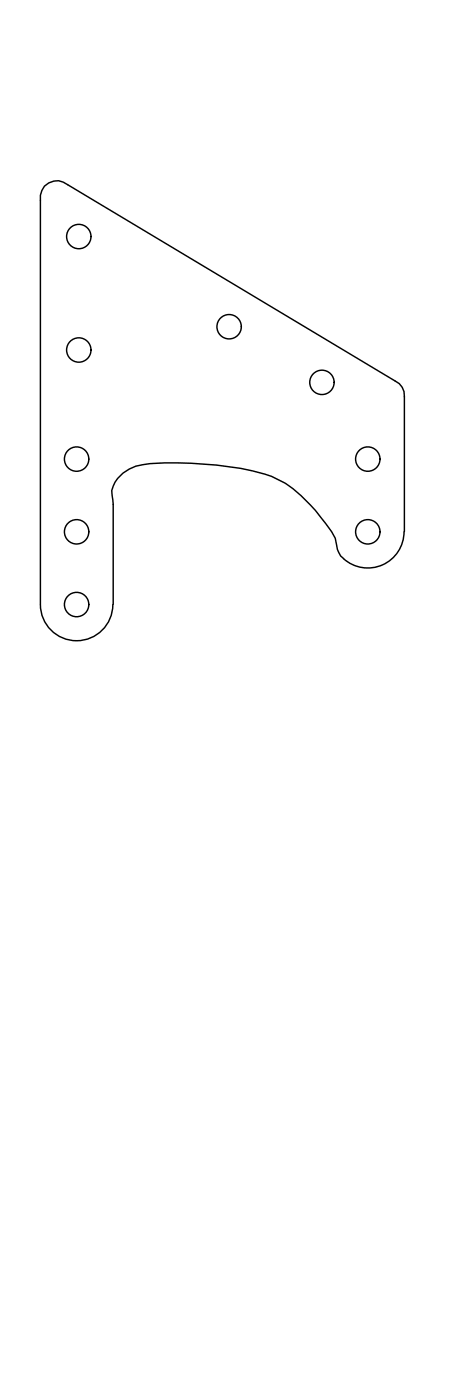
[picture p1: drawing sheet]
<svg xmlns="http://www.w3.org/2000/svg" width="80mm" height="244mm" viewBox="0 0 80 244" stroke-linecap="round" stroke-linejoin="round" font-family="sans-serif">
<!-- layer: 0 -->
<g fill="none" stroke="#000" stroke-width=".25">
<path d="M59.9 97.5a3.4 3.4 0 0 1-1.2-2.3l-.2-1.2a30.2 30.2 0 0 0-8.7-9.6 16.8 16.8 0 0 0-5.7-2.2 62.5 62.5 0 0 0-19.2-1 6.3 6.3 0 0 0-5.4 4.5l.2 2.4v17.4M70.5 92.9a6.3 6.3 0 0 1-3.8 5.7 6.3 6.3 0 0 1-6.8-1M70.5 92.8v-23.5a2.74 2.74 0 0 0-1.5-2.8l-57.2-34.2a2.92 2.92 0 0 0-3.3-.3 2.92 2.92 0 0 0-1.5 3v70.5a6.3 6.3 0 0 0 6.4 6.4 6.3 6.3 0 0 0 6.3-6.3"/>
<circle cx="13.7" cy="41.3" r="2.13"/>
<circle cx="40" cy="57.1" r="2.13"/>
<circle cx="13.7" cy="61.1" r="2.13"/>
<circle cx="56.2" cy="66.8" r="2.13"/>
<circle cx="13.4" cy="92.9" r="2.13"/>
<circle cx="13.4" cy="80.2" r="2.13"/>
<circle cx="64.2" cy="80.2" r="2.13"/>
<circle cx="64.2" cy="92.9" r="2.13"/>
<circle cx="13.4" cy="105.6" r="2.13"/>
</g>
</svg>
